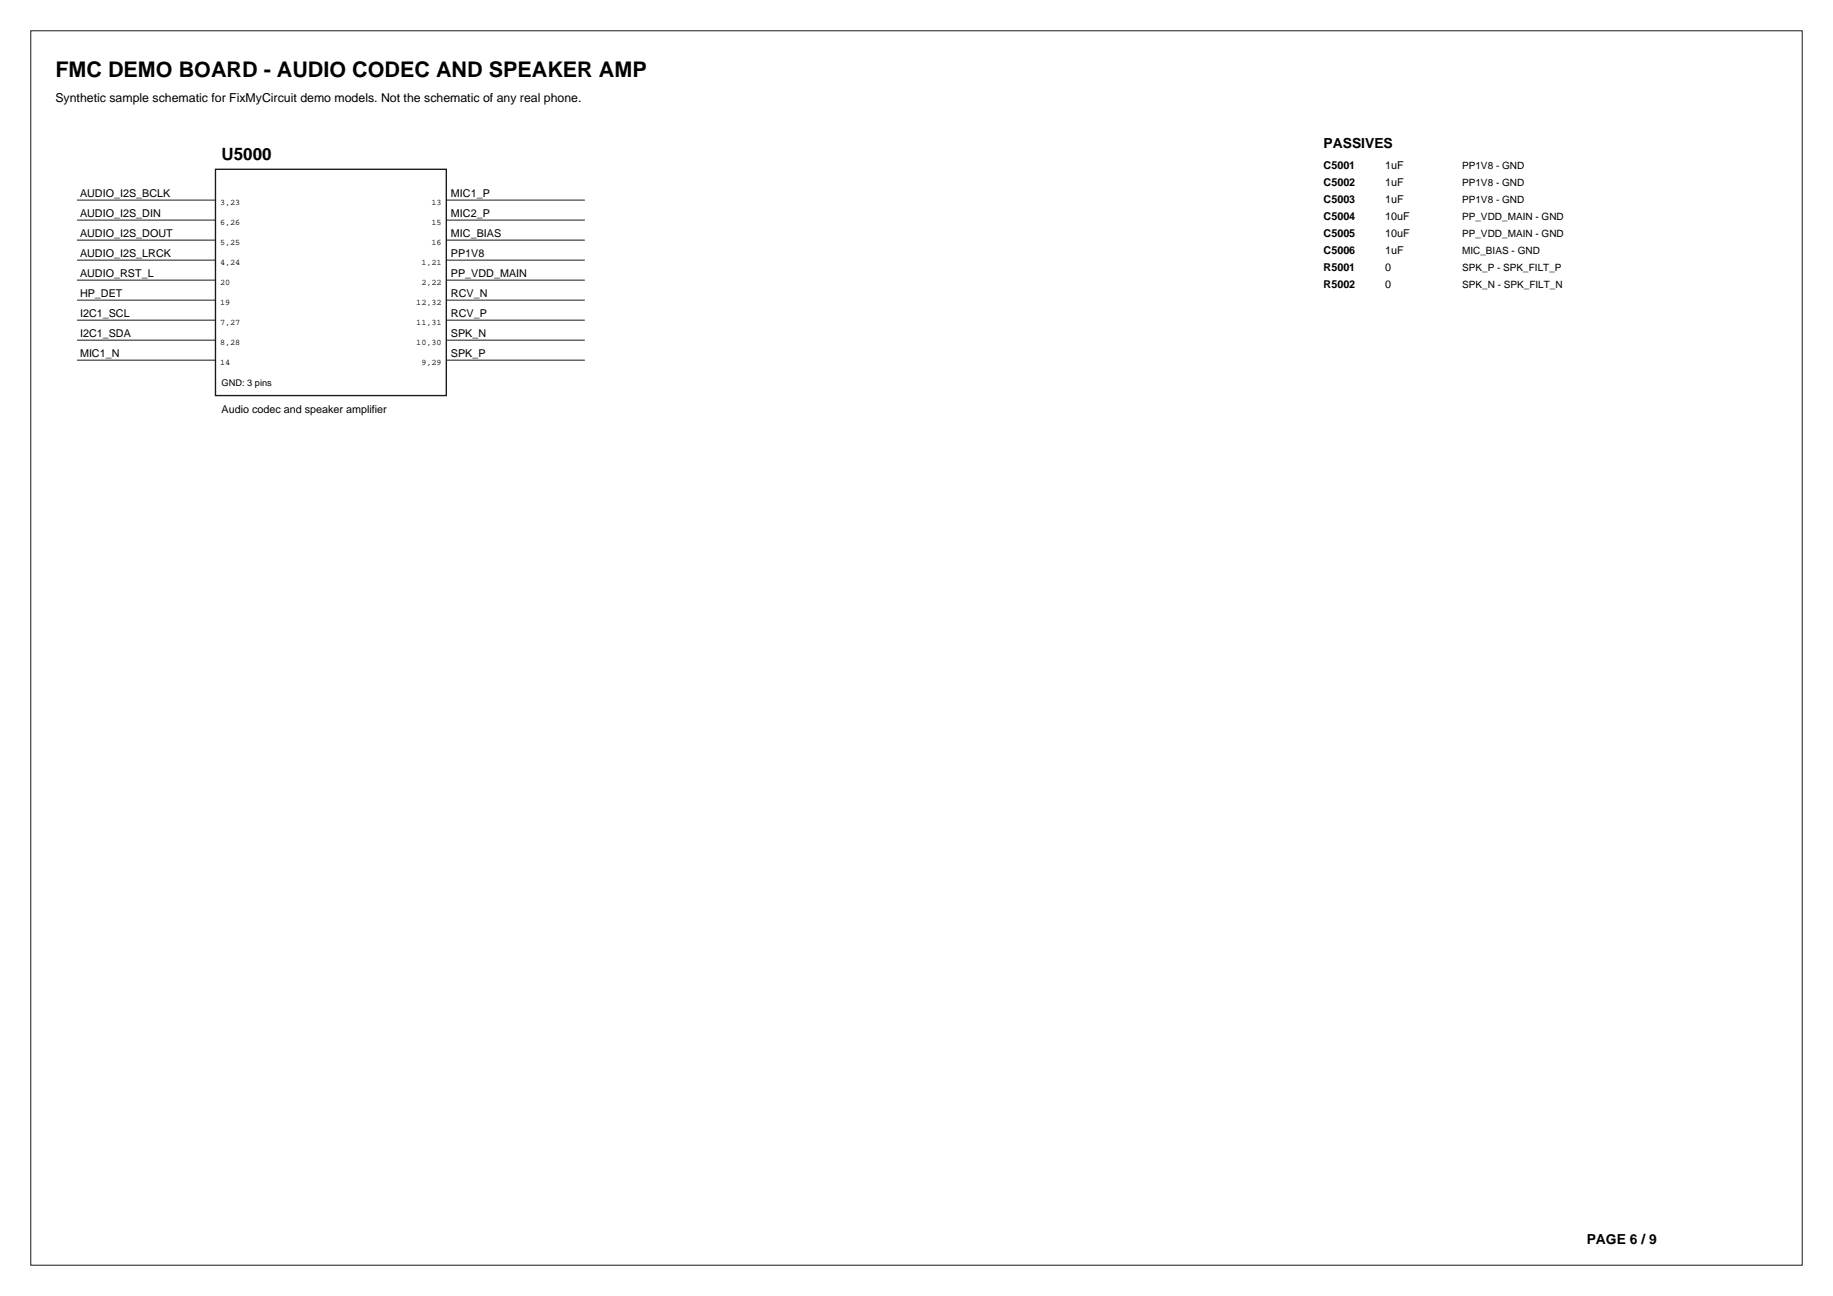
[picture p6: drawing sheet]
<svg xmlns="http://www.w3.org/2000/svg" width="420mm" height="297mm" viewBox="0 0 420 297" stroke-linecap="round" stroke-linejoin="round" font-family="sans-serif">
<defs><g id="words">
<text font-size="4.9" x="12.7" y="17.6">FMC DEMO BOARD - AUDIO CODEC AND SPEAKER AMP</text>
<text font-size="3.9" x="50.8" y="36.7">U5000</text>
<g font-size="3.2">
<text x="303.4" y="33.9">PASSIVES</text>
<text x="363.7" y="285">PAGE 6 / 9</text>
</g>
<text font-size="2.8" x="12.7" y="23.3">Synthetic sample schematic for FixMyCircuit demo models. Not the schematic of any real phone.</text>
<g font-size="2.5">
<text x="303.4" y="38.8">C5001</text>
<text x="317.5" y="38.8">1uF</text>
<text x="18.3" y="45.2">AUDIO_I2S_BCLK</text>
<text x="103.4" y="45.2">MIC1_P</text>
<text x="303.4" y="42.7">C5002</text>
<text x="303.4" y="46.6">C5003</text>
<text x="317.5" y="42.7">1uF</text>
<text x="317.5" y="46.6">1uF</text>
<text x="18.3" y="49.7">AUDIO_I2S_DIN</text>
<text x="103.4" y="49.7">MIC2_P</text>
<text x="303.4" y="50.4">C5004</text>
<text x="317.5" y="50.4">10uF</text>
<text x="18.3" y="54.3">AUDIO_I2S_DOUT</text>
<text x="18.3" y="58.9">AUDIO_I2S_LRCK</text>
<text x="103.4" y="54.3">MIC_BIAS</text>
<text x="103.4" y="58.9">PP1V8</text>
<text x="303.4" y="54.3">C5005</text>
<text x="303.4" y="58.2">C5006</text>
<text x="317.5" y="54.3">10uF</text>
<text x="317.5" y="58.2">1uF</text>
<text x="18.3" y="63.5">AUDIO_RST_L</text>
<text x="103.4" y="63.5">PP_VDD_MAIN</text>
<text x="303.4" y="62.1">R5001</text>
<text x="303.4" y="66">R5002</text>
<text x="317.5" y="62.1">0</text>
<text x="317.5" y="66">0</text>
<text x="18.3" y="68.1">HP_DET</text>
<text x="103.4" y="68.1">RCV_N</text>
<text x="18.3" y="72.7">I2C1_SCL</text>
<text x="18.3" y="77.3">I2C1_SDA</text>
<text x="103.4" y="72.7">RCV_P</text>
<text x="103.4" y="77.3">SPK_N</text>
<text x="18.3" y="81.8">MIC1_N</text>
<text x="103.4" y="81.8">SPK_P</text>
<text x="50.8" y="94.5">Audio codec and speaker amplifier</text>
</g>
<g font-size="2.3">
<text x="335.1" y="38.8">PP1V8 - GND</text>
<text x="335.1" y="42.7">PP1V8 - GND</text>
<text x="335.1" y="46.6">PP1V8 - GND</text>
<text x="335.1" y="50.4">PP_VDD_MAIN - GND</text>
<text x="335.1" y="54.3">PP_VDD_MAIN - GND</text>
<text x="335.1" y="58.2">MIC_BIAS - GND</text>
<text x="335.1" y="62.1">SPK_P - SPK_FILT_P</text>
<text x="335.1" y="66">SPK_N - SPK_FILT_N</text>
</g>
<text font-size="2.1" x="50.8" y="88.5">GND: 3 pins</text>
<g font-size="1.9">
<text x="50.4" y="46.9">3,23</text>
<text x="98.9" y="46.9">13</text>
<text x="50.4" y="51.5">6,26</text>
<text x="98.9" y="51.5">15</text>
<text x="50.4" y="56.1">5,25</text>
<text x="98.9" y="56.1">16</text>
<text x="50.4" y="60.7">4,24</text>
<text x="50.4" y="65.3">20</text>
<text x="96.6" y="60.7">1,21</text>
<text x="96.6" y="65.3">2,22</text>
<text x="50.4" y="69.8">19</text>
<text x="95.4" y="69.8">12,32</text>
<text x="50.4" y="74.4">7,27</text>
<text x="95.4" y="74.4">11,31</text>
<text x="50.4" y="79">8,28</text>
<text x="50.4" y="83.6">14</text>
<text x="95.4" y="79">10,30</text>
<text x="96.6" y="83.6">9,29</text>
</g>
</g></defs>
<g fill="none" stroke="#1a1a1a" stroke-width=".23">
<path d="M7.1 7.1h406v282.9h-406zM17.6 45.9h31.8M17.6 50.4h31.8M17.6 55h31.8M17.6 59.6h31.8M102.3 45.9h31.8M102.3 50.4h31.8M102.3 55h31.8M102.3 59.6h31.8M17.6 64.2h31.8M17.6 68.8h31.8M17.6 73.4h31.8"/>
<path d="M17.6 78h31.8M102.3 64.2h31.8M102.3 68.8h31.8M102.3 73.4h31.8M102.3 78h31.8M17.6 82.5h31.8M102.3 82.5h31.8"/>
</g>
<path d="M49.4 38.8h52.9v51.9h-52.9z" fill="none" stroke="#1a1a1a" stroke-width=".32"/>
<use href="#words"/>
</svg>
